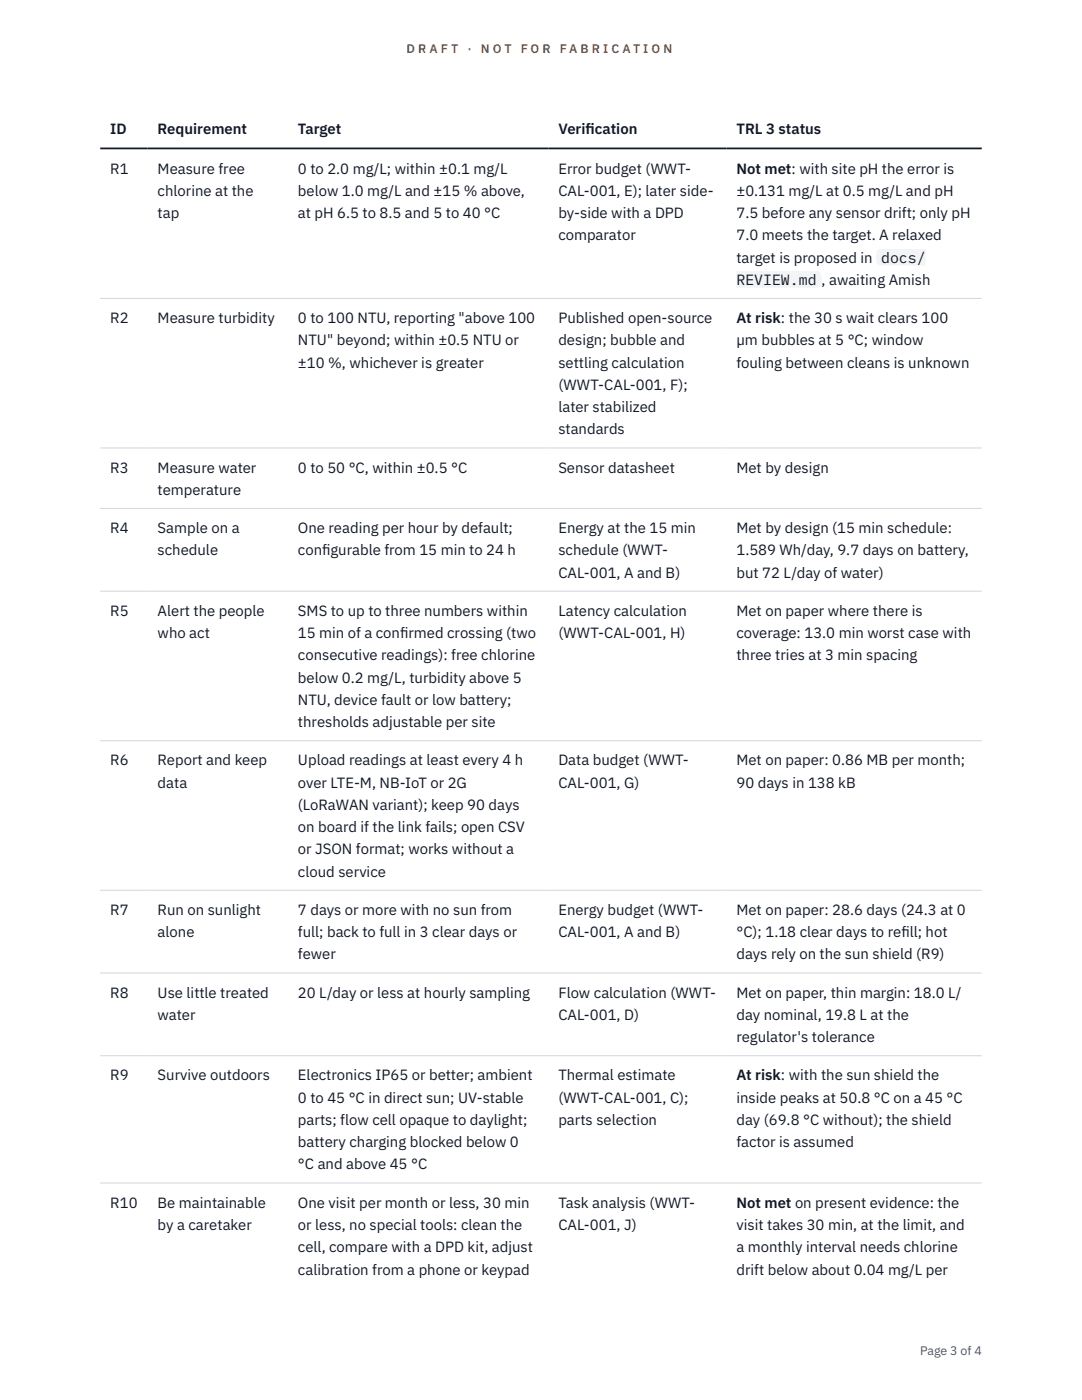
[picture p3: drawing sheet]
<svg xmlns="http://www.w3.org/2000/svg" width="216mm" height="279mm" viewBox="0 0 216 279" stroke-linecap="round" stroke-linejoin="round" font-family="sans-serif">
<defs><g id="words">
<g font-size="3" fill="#111827">
<text x="22" y="26.8">ID</text>
<text x="31.5" y="26.8">Requirement</text>
<text x="59.5" y="26.8">Target</text>
<text x="111.4" y="26.8">Verif</text>
<text x="116.8" y="26.8">ication</text>
<text x="146.9" y="26.8">TRL 3 status</text>
<text x="22" y="34.6">R1</text>
<text x="31.5" y="34.6">Measure free</text>
<text x="59.5" y="34.6">0 to 2.0 mg/L; within ±0.1 mg/L</text>
<text x="111.4" y="34.6">Error budget (WWT-</text>
<text x="146.9" y="34.6">Not met: with site pH the error is</text>
<text x="31.5" y="39.1">chlorine at the</text>
<text x="59.5" y="39.1">below 1.0 mg/L and ±15 % above,</text>
<text x="111.4" y="39.1">CAL-001, E); later side-</text>
<text x="146.9" y="39.1">±0.131 mg/L at 0.5 mg/L and pH</text>
<text x="31.5" y="43.5">tap</text>
<text x="59.5" y="43.5">at pH 6.5 to 8.5 and 5 to 40 °C</text>
<text x="111.4" y="43.5">by-side with a DPD</text>
<text x="111.4" y="48">comparator</text>
<text x="146.9" y="43.5">7.5 before any sensor drift; only pH</text>
<text x="146.9" y="48">7.0 meets the target. A relaxed</text>
<text x="146.9" y="52.4">target is proposed in</text>
<text x="175.8" y="52.4">docs/</text>
<text x="146.9" y="56.9">REVIEW.md , awaiting Amish</text>
<text x="22" y="64.5">R2</text>
<text x="31.5" y="64.5">Measure turbidity</text>
<text x="59.5" y="64.5">0 to 100 NTU, reporting &quot;above 100</text>
<text x="111.4" y="64.5">Published open-source</text>
<text x="146.9" y="64.5">At risk: the 30 s wait clears 100</text>
<text x="59.5" y="68.9">NTU&quot; beyond; within ±0.5 NTU or</text>
<text x="111.4" y="68.9">design; bubble and</text>
<text x="146.9" y="68.9">µm bubbles at 5 °C; window</text>
<text x="59.5" y="73.4">±10 %, whichever is greater</text>
<text x="111.4" y="73.4">settling calculation</text>
<text x="111.4" y="77.8">(WWT-CAL-001, F);</text>
<text x="146.9" y="73.4">fouling between cleans is unknown</text>
<text x="111.4" y="82.3">later stabilized</text>
<text x="111.4" y="86.7">standards</text>
<text x="22" y="94.3">R3</text>
<text x="31.5" y="94.3">Measure water</text>
<text x="59.5" y="94.3">0 to 50 °C, within ±0.5 °C</text>
<text x="111.4" y="94.3">Sensor datasheet</text>
<text x="146.9" y="94.3">Met by design</text>
<text x="31.5" y="98.8">temperature</text>
<text x="22" y="106.4">R4</text>
<text x="31.5" y="106.4">Sample on a</text>
<text x="59.5" y="106.4">One reading per hour by default;</text>
<text x="111.4" y="106.4">Energy at the 15 min</text>
<text x="146.9" y="106.4">Met by design (15 min schedule:</text>
<text x="31.5" y="110.8">schedule</text>
<text x="59.5" y="110.8">conf</text>
<text x="64.3" y="110.8">igurable from 15 min to 24 h</text>
<text x="111.4" y="110.8">schedule (WWT-</text>
<text x="146.9" y="110.8">1.589 Wh/day, 9.7 days on battery,</text>
<text x="111.4" y="115.3">CAL-001, A and B)</text>
<text x="146.9" y="115.3">but 72 L/day of water)</text>
<text x="22" y="122.9">R5</text>
<text x="31.5" y="122.9">Alert the people</text>
<text x="59.5" y="122.9">SMS to up to three numbers within</text>
<text x="111.4" y="122.9">Latency calculation</text>
<text x="146.9" y="122.9">Met on paper where there is</text>
<text x="31.5" y="127.3">who act</text>
<text x="59.5" y="127.3">15 min of a conf</text>
<text x="59.5" y="131.8">consecutive readings): free chlorine</text>
<text x="79.8" y="127.3">irmed crossing (two</text>
<text x="111.4" y="127.3">(WWT-CAL-001, H)</text>
<text x="146.9" y="127.3">coverage: 13.0 min worst case with</text>
<text x="146.9" y="131.8">three tries at 3 min spacing</text>
<text x="59.5" y="136.2">below 0.2 mg/L, turbidity above 5</text>
<text x="59.5" y="140.7">NTU, device fault or low battery;</text>
<text x="59.5" y="145.1">thresholds adjustable per site</text>
<text x="22" y="152.7">R6</text>
<text x="31.5" y="152.7">Report and keep</text>
<text x="59.5" y="152.7">Upload readings at least every 4 h</text>
<text x="111.4" y="152.7">Data budget (WWT-</text>
<text x="146.9" y="152.7">Met on paper: 0.86 MB per month;</text>
<text x="31.5" y="157.2">data</text>
<text x="59.5" y="157.2">over LTE-M, NB-IoT or 2G</text>
<text x="59.5" y="161.6">(LoRaWAN variant); keep 90 days</text>
<text x="111.4" y="157.2">CAL-001, G)</text>
<text x="146.9" y="157.2">90 days in 138 kB</text>
<text x="59.5" y="166.1">on board if the link fails; open CSV</text>
<text x="59.5" y="170.5">or JSON format; works without a</text>
<text x="59.5" y="175">cloud service</text>
<text x="22" y="182.6">R7</text>
<text x="31.5" y="182.6">Run on sunlight</text>
<text x="59.5" y="182.6">7 days or more with no sun from</text>
<text x="111.4" y="182.6">Energy budget (WWT-</text>
<text x="146.9" y="182.6">Met on paper: 28.6 days (24.3 at 0</text>
<text x="31.5" y="187">alone</text>
<text x="59.5" y="187">full; back to full in 3 clear days or</text>
<text x="59.5" y="191.5">fewer</text>
<text x="111.4" y="187">CAL-001, A and B)</text>
<text x="146.9" y="187">°C); 1.18 clear days to ref</text>
<text x="146.9" y="191.5">days rely on the sun shield (R9)</text>
<text x="179.9" y="187">ill; hot</text>
<text x="22" y="199.1">R8</text>
<text x="31.5" y="199.1">Use little treated</text>
<text x="31.5" y="203.6">water</text>
<text x="59.5" y="199.1">20 L/day or less at hourly sampling</text>
<text x="111.4" y="199.1">Flow calculation (WWT-</text>
<text x="111.4" y="203.6">CAL-001, D)</text>
<text x="146.9" y="199.1">Met on paper, thin margin: 18.0 L/</text>
<text x="146.9" y="203.6">day nominal, 19.8 L at the</text>
<text x="146.9" y="208">regulator's tolerance</text>
<text x="22" y="215.6">R9</text>
<text x="31.5" y="215.6">Survive outdoors</text>
<text x="59.5" y="215.6">Electronics IP65 or better; ambient</text>
<text x="111.4" y="215.6">Thermal estimate</text>
<text x="146.9" y="215.6">At risk: with the sun shield the</text>
<text x="59.5" y="220.1">0 to 45 °C in direct sun; UV-stable</text>
<text x="111.4" y="220.1">(WWT-CAL-001, C);</text>
<text x="146.9" y="220.1">inside peaks at 50.8 °C on a 45 °C</text>
<text x="59.5" y="224.5">parts; flow cell opaque to daylight;</text>
<text x="111.4" y="224.5">parts selection</text>
<text x="146.9" y="224.5">day (69.8 °C without); the shield</text>
<text x="59.5" y="229">battery charging blocked below 0</text>
<text x="59.5" y="233.4">°C and above 45 °C</text>
<text x="146.9" y="229">factor is assumed</text>
<text x="22" y="241">R10</text>
<text x="31.5" y="241">Be maintainable</text>
<text x="31.5" y="245.5">by a caretaker</text>
<text x="59.5" y="241">One visit per month or less, 30 min</text>
<text x="59.5" y="245.5">or less, no special tools: clean the</text>
<text x="111.4" y="241">Task analysis (WWT-</text>
<text x="111.4" y="245.5">CAL-001, J)</text>
<text x="146.9" y="241">Not met on present evidence: the</text>
<text x="146.9" y="245.5">visit takes 30 min, at the limit, and</text>
<text x="59.5" y="249.9">cell, compare with a DPD kit, adjust</text>
<text x="146.9" y="249.9">a monthly interval needs chlorine</text>
<text x="59.5" y="254.4">calibration from a phone or keypad</text>
<text x="146.9" y="254.4">drift below about 0.04 mg/L per</text>
</g>
<g font-size="2.5" fill="#b45309">
<text x="81.1" y="10.5">D R A F T</text>
<text x="93.3" y="10.5">·</text>
<text x="95.9" y="10.5">N O T</text>
<text x="103.9" y="10.5">F O R</text>
<text x="111.7" y="10.5">F A B R I C A T I O N</text>
</g>
<text font-size="2.5" fill="#4b5563" x="183.6" y="270.3">Page 3 of 4</text>
</g></defs>
<path d="M20 59.6h175.9M20 89.4h175.9M20 101.5h175.9M20 118h175.9M20 147.8h175.9M20 177.7h175.9M20 194.2h175.9M20 210.7h175.9M20 236.1h175.9" fill="none" stroke="#d1d5db" stroke-width=".2"/>
<path d="M20 29.6h175.9" fill="none" stroke="#111827" stroke-width=".35"/>
<g fill="#f3f4f6">
<path d="M174.8 49.6h9.9v3.4h-9.9z"/>
<path d="M146.9 54.1h17.1v3.3h-17.1z"/>
</g>
<use href="#words"/>
</svg>
